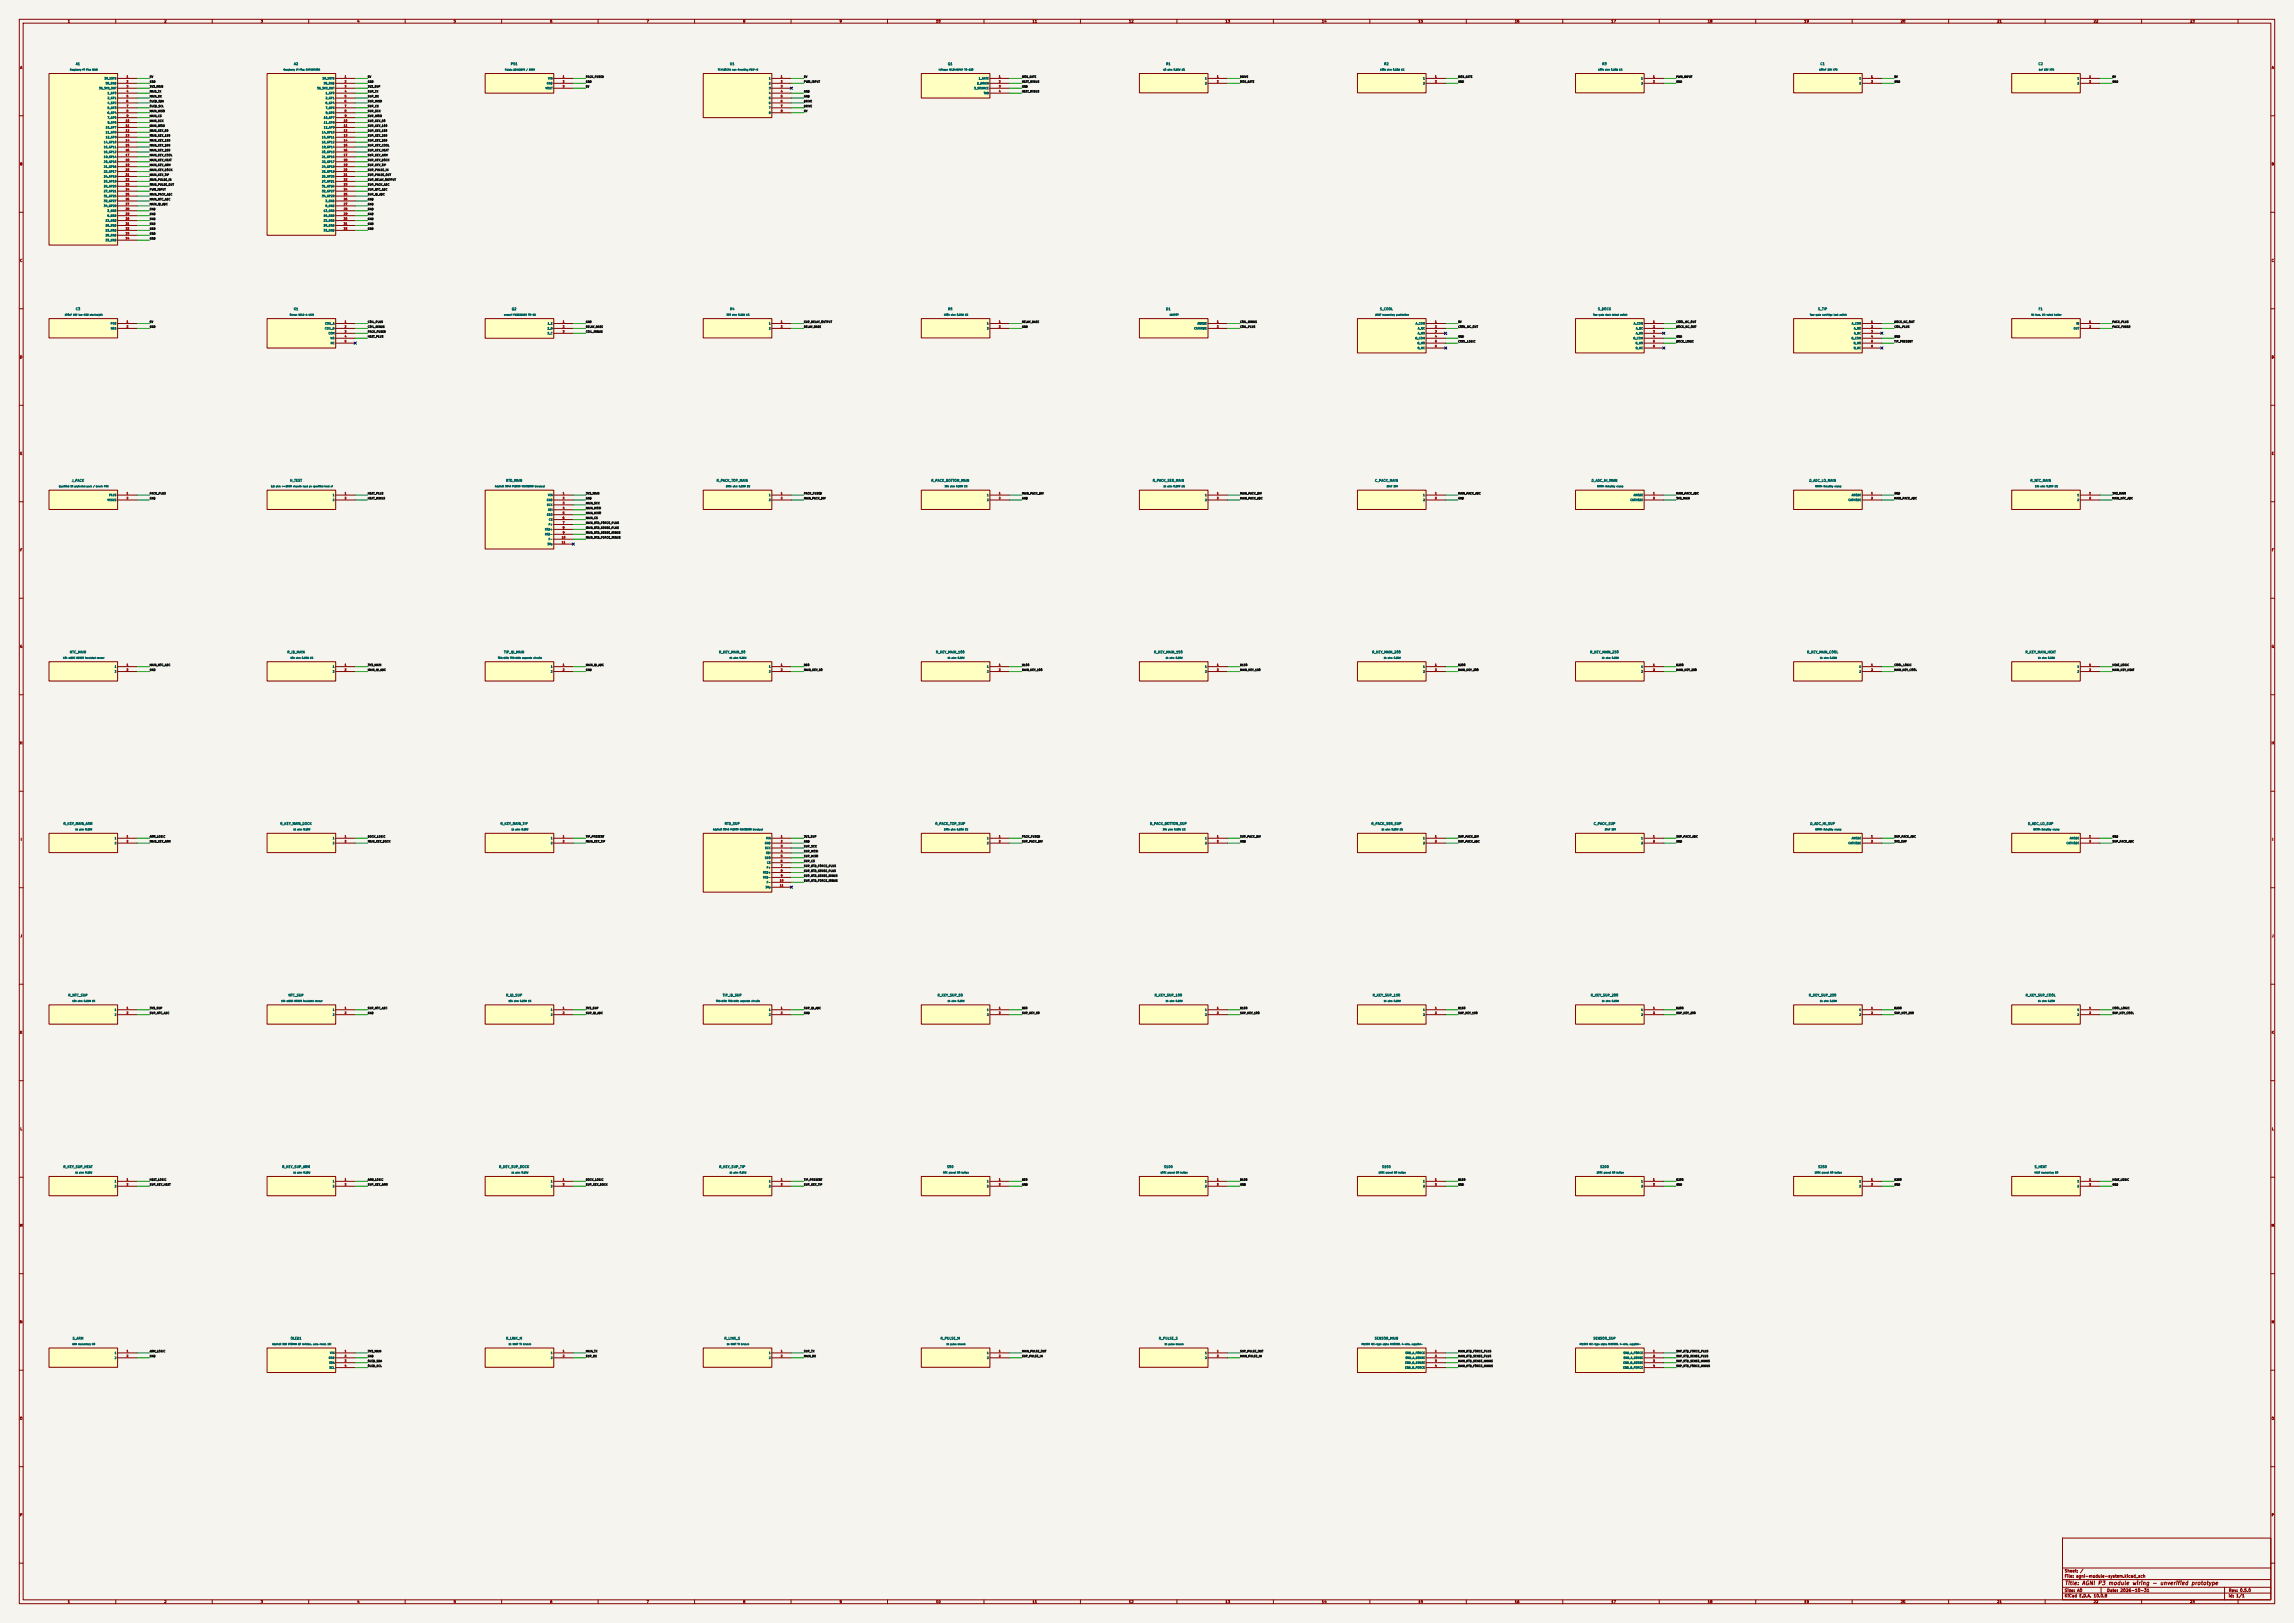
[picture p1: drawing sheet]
<svg xmlns="http://www.w3.org/2000/svg" width="1189mm" height="841mm" viewBox="0 0 1189 841" stroke-linecap="round" stroke-linejoin="round" font-family="sans-serif">
<defs><g id="words">
<text font-size="2" fill="#840000" x="1070" y="822">Title: AGNI P3 module wiring - unverified prototype</text>
<g font-size="1.5" fill="#840000">
<text x="1070" y="815">Sheet: /</text>
<text x="1070" y="818">File: agni-module-system.kicad_sch</text>
<text x="1070" y="825">Size: A0</text>
<text x="1092" y="825">Date: 2026-10-31</text>
<text x="1155" y="825">Rev: 0.5.0</text>
<text x="1070" y="828">KiCad E.D.A. 10.0.8</text>
<text x="1155" y="828">Id: 1/1</text>
</g>
<g font-size="1.3" fill="#840000">
<text x="35" y="12">1</text>
<text x="85" y="12">2</text>
<text x="135" y="12">3</text>
<text x="185" y="12">4</text>
<text x="235" y="12">5</text>
<text x="285" y="12">6</text>
<text x="335" y="12">7</text>
<text x="385" y="12">8</text>
<text x="435" y="12">9</text>
<text x="485" y="12">10</text>
<text x="535" y="12">11</text>
<text x="585" y="12">12</text>
<text x="635" y="12">13</text>
<text x="685" y="12">14</text>
<text x="735" y="12">15</text>
<text x="785" y="12">16</text>
<text x="835" y="12">17</text>
<text x="885" y="12">18</text>
<text x="935" y="12">19</text>
<text x="985" y="12">20</text>
<text x="1035" y="12">21</text>
<text x="1085" y="12">22</text>
<text x="1135" y="12">23</text>
<text x="10" y="36">A</text>
<text x="1177" y="36">A</text>
<text x="10" y="86">B</text>
<text x="1177" y="86">B</text>
<text x="10" y="136">C</text>
<text x="1177" y="136">C</text>
<text x="10" y="186">D</text>
<text x="1177" y="186">D</text>
<text x="10" y="236">E</text>
<text x="1177" y="236">E</text>
<text x="10" y="286">F</text>
<text x="1177" y="286">F</text>
<text x="10" y="336">G</text>
<text x="1177" y="336">G</text>
<text x="10" y="386">H</text>
<text x="1177" y="386">H</text>
<text x="11" y="436">I</text>
<text x="1178" y="436">I</text>
<text x="10" y="486">J</text>
<text x="1177" y="486">J</text>
<text x="10" y="536">K</text>
<text x="1177" y="536">K</text>
<text x="10" y="586">L</text>
<text x="1177" y="586">L</text>
<text x="10" y="636">M</text>
<text x="1177" y="636">M</text>
<text x="10" y="686">N</text>
<text x="1177" y="686">N</text>
<text x="10" y="736">O</text>
<text x="1177" y="736">O</text>
<text x="10" y="786">P</text>
<text x="1177" y="786">P</text>
<text x="35" y="831">1</text>
<text x="85" y="831">2</text>
<text x="135" y="831">3</text>
<text x="185" y="831">4</text>
<text x="235" y="831">5</text>
<text x="285" y="831">6</text>
<text x="335" y="831">7</text>
<text x="385" y="831">8</text>
<text x="435" y="831">9</text>
<text x="485" y="831">10</text>
<text x="535" y="831">11</text>
<text x="585" y="831">12</text>
<text x="635" y="831">13</text>
<text x="685" y="831">14</text>
<text x="735" y="831">15</text>
<text x="785" y="831">16</text>
<text x="835" y="831">17</text>
<text x="885" y="831">18</text>
<text x="935" y="831">19</text>
<text x="985" y="831">20</text>
<text x="1035" y="831">21</text>
<text x="1085" y="831">22</text>
<text x="1135" y="831">23</text>
</g>
<g font-size="1.2" fill="#006464">
<text x="39" y="34">A1</text>
<text x="152" y="34">A2</text>
<text x="265" y="34">PS1</text>
<text x="378" y="34">U1</text>
<text x="491" y="34">Q1</text>
<text x="604" y="34">R1</text>
<text x="717" y="34">R2</text>
<text x="830" y="34">R3</text>
<text x="943" y="34">C1</text>
<text x="1056" y="34">C2</text>
<text x="39" y="161">C3</text>
<text x="152" y="161">K1</text>
<text x="265" y="161">Q2</text>
<text x="378" y="161">R4</text>
<text x="491" y="161">R5</text>
<text x="604" y="161">D1</text>
<text x="715" y="161">S_COOL</text>
<text x="828" y="161">S_DOCK</text>
<text x="942" y="161">S_TIP</text>
<text x="1056" y="161">F1</text>
<text x="37" y="250">J_PACK</text>
<text x="150" y="250">H_TEST</text>
<text x="262" y="250">RTD_MAIN</text>
<text x="371" y="250">R_PACK_TOP_MAIN</text>
<text x="483" y="250">R_PACK_BOTTOM_MAIN</text>
<text x="597" y="250">R_PACK_SER_MAIN</text>
<text x="713" y="250">C_PACK_MAIN</text>
<text x="825" y="250">D_ADC_HI_MAIN</text>
<text x="938" y="250">D_ADC_LO_MAIN</text>
<text x="1052" y="250">R_NTC_MAIN</text>
<text x="36" y="339">NTC_MAIN</text>
<text x="149" y="339">R_ID_MAIN</text>
<text x="261" y="339">TIP_ID_MAIN</text>
<text x="372" y="339">R_KEY_MAIN_50</text>
<text x="485" y="339">R_KEY_MAIN_100</text>
<text x="598" y="339">R_KEY_MAIN_150</text>
<text x="711" y="339">R_KEY_MAIN_200</text>
<text x="824" y="339">R_KEY_MAIN_250</text>
<text x="936" y="339">R_KEY_MAIN_COOL</text>
<text x="1050" y="339">R_KEY_MAIN_HEAT</text>
<text x="33" y="428">R_KEY_MAIN_ARM</text>
<text x="145" y="428">R_KEY_MAIN_DOCK</text>
<text x="259" y="428">R_KEY_MAIN_TIP</text>
<text x="375" y="428">RTD_SUP</text>
<text x="485" y="428">R_PACK_TOP_SUP</text>
<text x="596" y="428">R_PACK_BOTTOM_SUP</text>
<text x="711" y="428">R_PACK_SER_SUP</text>
<text x="826" y="428">C_PACK_SUP</text>
<text x="938" y="428">D_ADC_HI_SUP</text>
<text x="1051" y="428">D_ADC_LO_SUP</text>
<text x="35" y="517">R_NTC_SUP</text>
<text x="149" y="517">NTC_SUP</text>
<text x="262" y="517">R_ID_SUP</text>
<text x="374" y="517">TIP_ID_SUP</text>
<text x="486" y="517">R_KEY_SUP_50</text>
<text x="598" y="517">R_KEY_SUP_100</text>
<text x="711" y="517">R_KEY_SUP_150</text>
<text x="824" y="517">R_KEY_SUP_200</text>
<text x="937" y="517">R_KEY_SUP_250</text>
<text x="1050" y="517">R_KEY_SUP_COOL</text>
<text x="33" y="606">R_KEY_SUP_HEAT</text>
<text x="146" y="606">R_KEY_SUP_ARM</text>
<text x="258" y="606">R_KEY_SUP_DOCK</text>
<text x="373" y="606">R_KEY_SUP_TIP</text>
<text x="491" y="606">S50</text>
<text x="603" y="606">S100</text>
<text x="716" y="606">S150</text>
<text x="829" y="606">S200</text>
<text x="942" y="606">S250</text>
<text x="1054" y="606">S_HEAT</text>
<text x="37" y="694">S_ARM</text>
<text x="150" y="694">OLED1</text>
<text x="262" y="694">R_LINK_M</text>
<text x="375" y="694">R_LINK_S</text>
<text x="487" y="694">R_PULSE_M</text>
<text x="601" y="694">R_PULSE_S</text>
<text x="712" y="694">SENSOR_MAIN</text>
<text x="826" y="694">SENSOR_SUP</text>
</g>
<g font-size="1" fill="#006464">
<text x="54" y="41">39_VSYS</text>
<text x="167" y="41">39_VSYS</text>
<text x="284" y="41">VIN</text>
<text x="398" y="41">1</text>
<text x="507" y="41">1_GATE</text>
<text x="624" y="41">1</text>
<text x="737" y="41">1</text>
<text x="851" y="41">1</text>
<text x="964" y="41">1</text>
<text x="1077" y="41">1</text>
<text x="51" y="46">36_3V3_OUT</text>
<text x="55" y="44">38_GND</text>
<text x="164" y="46">36_3V3_OUT</text>
<text x="168" y="44">38_GND</text>
<text x="283" y="46">VOUT</text>
<text x="283" y="44">GND</text>
<text x="398" y="44">2</text>
<text x="398" y="46">3</text>
<text x="505" y="46">3_SOURCE</text>
<text x="506" y="44">2_DRAIN</text>
<text x="624" y="44">2</text>
<text x="737" y="44">2</text>
<text x="851" y="44">2</text>
<text x="964" y="44">2</text>
<text x="1077" y="44">2</text>
<text x="56" y="49">1_GP0</text>
<text x="56" y="52">2_GP1</text>
<text x="169" y="49">1_GP0</text>
<text x="169" y="52">2_GP1</text>
<text x="398" y="49">4</text>
<text x="398" y="52">5</text>
<text x="510" y="49">TAB</text>
<text x="56" y="54">4_GP2</text>
<text x="56" y="57">5_GP3</text>
<text x="56" y="59">6_GP4</text>
<text x="169" y="54">6_GP4</text>
<text x="169" y="57">7_GP5</text>
<text x="169" y="59">9_GP6</text>
<text x="398" y="54">6</text>
<text x="398" y="57">7</text>
<text x="398" y="59">8</text>
<text x="56" y="62">7_GP5</text>
<text x="56" y="64">9_GP6</text>
<text x="168" y="62">10_GP7</text>
<text x="168" y="64">11_GP8</text>
<text x="55" y="67">10_GP7</text>
<text x="55" y="69">11_GP8</text>
<text x="55" y="72">12_GP9</text>
<text x="167" y="69">14_GP10</text>
<text x="167" y="72">15_GP11</text>
<text x="168" y="67">12_GP9</text>
<text x="54" y="74">14_GP10</text>
<text x="54" y="77">15_GP11</text>
<text x="167" y="74">16_GP12</text>
<text x="167" y="77">19_GP14</text>
<text x="54" y="79">16_GP12</text>
<text x="54" y="82">19_GP14</text>
<text x="167" y="79">20_GP15</text>
<text x="167" y="82">21_GP16</text>
<text x="54" y="85">20_GP15</text>
<text x="54" y="87">21_GP16</text>
<text x="54" y="90">22_GP17</text>
<text x="167" y="85">22_GP17</text>
<text x="167" y="87">24_GP18</text>
<text x="167" y="90">25_GP19</text>
<text x="54" y="92">24_GP18</text>
<text x="54" y="95">25_GP19</text>
<text x="167" y="92">26_GP20</text>
<text x="167" y="95">27_GP21</text>
<text x="54" y="97">26_GP20</text>
<text x="54" y="100">27_GP21</text>
<text x="167" y="97">31_GP26</text>
<text x="167" y="100">32_GP27</text>
<text x="54" y="102">31_GP26</text>
<text x="54" y="105">32_GP27</text>
<text x="54" y="107">34_GP28</text>
<text x="167" y="102">34_GP28</text>
<text x="169" y="105">3_GND</text>
<text x="169" y="107">8_GND</text>
<text x="55" y="110">3_GND</text>
<text x="55" y="113">8_GND</text>
<text x="168" y="110">13_GND</text>
<text x="168" y="113">18_GND</text>
<text x="55" y="115">13_GND</text>
<text x="55" y="118">18_GND</text>
<text x="168" y="115">23_GND</text>
<text x="168" y="118">28_GND</text>
<text x="55" y="120">23_GND</text>
<text x="55" y="123">28_GND</text>
<text x="55" y="125">33_GND</text>
<text x="168" y="120">33_GND</text>
<text x="57" y="168">POS</text>
<text x="57" y="171">NEG</text>
<text x="168" y="171">COIL_B</text>
<text x="168" y="168">COIL_A</text>
<text x="170" y="173">COM</text>
<text x="284" y="171">2_B</text>
<text x="284" y="173">3_C</text>
<text x="284" y="168">1_E</text>
<text x="398" y="168">1</text>
<text x="398" y="171">2</text>
<text x="511" y="168">1</text>
<text x="511" y="171">2</text>
<text x="619" y="171">CATHODE</text>
<text x="621" y="168">ANODE</text>
<text x="734" y="168">A_COM</text>
<text x="735" y="173">A_NO</text>
<text x="735" y="171">A_NC</text>
<text x="847" y="168">A_COM</text>
<text x="848" y="173">A_NO</text>
<text x="848" y="171">A_NC</text>
<text x="960" y="168">A_COM</text>
<text x="961" y="171">A_NO</text>
<text x="961" y="173">A_NC</text>
<text x="1075" y="171">OUT</text>
<text x="1076" y="168">IN</text>
<text x="171" y="176">NO</text>
<text x="171" y="179">NC</text>
<text x="733" y="176">B_COM</text>
<text x="735" y="179">B_NO</text>
<text x="847" y="176">B_COM</text>
<text x="848" y="179">B_NO</text>
<text x="960" y="176">B_COM</text>
<text x="961" y="179">B_NO</text>
<text x="735" y="181">B_NC</text>
<text x="848" y="181">B_NC</text>
<text x="961" y="181">B_NC</text>
<text x="56" y="257">PLUS</text>
<text x="172" y="257">1</text>
<text x="284" y="257">VIN</text>
<text x="398" y="257">1</text>
<text x="511" y="257">1</text>
<text x="624" y="257">1</text>
<text x="737" y="257">1</text>
<text x="847" y="257">ANODE</text>
<text x="960" y="257">ANODE</text>
<text x="1077" y="257">1</text>
<text x="56" y="260">MINUS</text>
<text x="172" y="260">2</text>
<text x="283" y="260">GND</text>
<text x="283" y="262">SCK</text>
<text x="398" y="260">2</text>
<text x="511" y="260">2</text>
<text x="624" y="260">2</text>
<text x="737" y="260">2</text>
<text x="845" y="260">CATHODE</text>
<text x="958" y="260">CATHODE</text>
<text x="1077" y="260">2</text>
<text x="283" y="267">SDO</text>
<text x="284" y="265">SDI</text>
<text x="284" y="270">CS</text>
<text x="282" y="275">RTD+</text>
<text x="284" y="273">F+</text>
<text x="282" y="278">RTD-</text>
<text x="284" y="280">F-</text>
<text x="284" y="283">3Vo</text>
<text x="59" y="346">1</text>
<text x="172" y="346">1</text>
<text x="285" y="346">1</text>
<text x="398" y="346">1</text>
<text x="511" y="346">1</text>
<text x="624" y="346">1</text>
<text x="737" y="346">1</text>
<text x="851" y="346">1</text>
<text x="964" y="346">1</text>
<text x="1077" y="346">1</text>
<text x="59" y="349">2</text>
<text x="172" y="349">2</text>
<text x="285" y="349">2</text>
<text x="398" y="349">2</text>
<text x="511" y="349">2</text>
<text x="624" y="349">2</text>
<text x="737" y="349">2</text>
<text x="851" y="349">2</text>
<text x="964" y="349">2</text>
<text x="1077" y="349">2</text>
<text x="59" y="435">1</text>
<text x="59" y="438">2</text>
<text x="172" y="435">1</text>
<text x="172" y="438">2</text>
<text x="285" y="435">1</text>
<text x="285" y="438">2</text>
<text x="396" y="438">GND</text>
<text x="397" y="435">VIN</text>
<text x="511" y="435">1</text>
<text x="511" y="438">2</text>
<text x="624" y="435">1</text>
<text x="624" y="438">2</text>
<text x="737" y="435">1</text>
<text x="737" y="438">2</text>
<text x="851" y="435">1</text>
<text x="851" y="438">2</text>
<text x="958" y="438">CATHODE</text>
<text x="960" y="435">ANODE</text>
<text x="1071" y="438">CATHODE</text>
<text x="1073" y="435">ANODE</text>
<text x="396" y="440">SCK</text>
<text x="397" y="443">SDI</text>
<text x="396" y="445">SDO</text>
<text x="397" y="448">CS</text>
<text x="395" y="453">RTD+</text>
<text x="395" y="455">RTD-</text>
<text x="397" y="450">F+</text>
<text x="397" y="460">3Vo</text>
<text x="397" y="458">F-</text>
<text x="59" y="524">1</text>
<text x="59" y="527">2</text>
<text x="172" y="524">1</text>
<text x="172" y="527">2</text>
<text x="285" y="524">1</text>
<text x="285" y="527">2</text>
<text x="398" y="524">1</text>
<text x="398" y="527">2</text>
<text x="511" y="524">1</text>
<text x="511" y="527">2</text>
<text x="624" y="524">1</text>
<text x="624" y="527">2</text>
<text x="737" y="524">1</text>
<text x="737" y="527">2</text>
<text x="851" y="524">1</text>
<text x="851" y="527">2</text>
<text x="964" y="524">1</text>
<text x="964" y="527">2</text>
<text x="1077" y="524">1</text>
<text x="1077" y="527">2</text>
<text x="59" y="613">1</text>
<text x="59" y="615">2</text>
<text x="172" y="613">1</text>
<text x="172" y="615">2</text>
<text x="285" y="613">1</text>
<text x="285" y="615">2</text>
<text x="398" y="613">1</text>
<text x="398" y="615">2</text>
<text x="511" y="613">1</text>
<text x="511" y="615">2</text>
<text x="624" y="613">1</text>
<text x="624" y="615">2</text>
<text x="737" y="613">1</text>
<text x="737" y="615">2</text>
<text x="851" y="613">1</text>
<text x="851" y="615">2</text>
<text x="964" y="613">1</text>
<text x="964" y="615">2</text>
<text x="1077" y="613">1</text>
<text x="1077" y="615">2</text>
<text x="59" y="702">1</text>
<text x="171" y="702">VIN</text>
<text x="285" y="702">1</text>
<text x="398" y="702">1</text>
<text x="511" y="702">1</text>
<text x="624" y="702">1</text>
<text x="728" y="702">END_A_FORCE</text>
<text x="841" y="702">END_A_FORCE</text>
<text x="59" y="704">2</text>
<text x="170" y="704">GND</text>
<text x="170" y="707">SDA</text>
<text x="285" y="704">2</text>
<text x="398" y="704">2</text>
<text x="511" y="704">2</text>
<text x="624" y="704">2</text>
<text x="728" y="707">END_B_SENSE</text>
<text x="728" y="704">END_A_SENSE</text>
<text x="841" y="707">END_B_SENSE</text>
<text x="841" y="704">END_A_SENSE</text>
<text x="171" y="709">SCL</text>
<text x="728" y="709">END_B_FORCE</text>
<text x="841" y="709">END_B_FORCE</text>
</g>
<g font-size="1" fill="#a90000">
<text x="65" y="40">1</text>
<text x="178" y="40">1</text>
<text x="292" y="40">1</text>
<text x="405" y="40">1</text>
<text x="518" y="40">1</text>
<text x="631" y="40">1</text>
<text x="744" y="40">1</text>
<text x="857" y="40">1</text>
<text x="970" y="40">1</text>
<text x="1083" y="40">1</text>
<text x="65" y="43">2</text>
<text x="65" y="46">3</text>
<text x="178" y="43">2</text>
<text x="178" y="46">3</text>
<text x="292" y="43">2</text>
<text x="292" y="46">3</text>
<text x="405" y="43">2</text>
<text x="405" y="46">3</text>
<text x="518" y="43">2</text>
<text x="518" y="46">3</text>
<text x="631" y="43">2</text>
<text x="744" y="43">2</text>
<text x="857" y="43">2</text>
<text x="970" y="43">2</text>
<text x="1083" y="43">2</text>
<text x="65" y="48">4</text>
<text x="65" y="51">5</text>
<text x="65" y="53">6</text>
<text x="178" y="48">4</text>
<text x="178" y="51">5</text>
<text x="178" y="53">6</text>
<text x="405" y="48">4</text>
<text x="405" y="51">5</text>
<text x="405" y="53">6</text>
<text x="518" y="48">4</text>
<text x="65" y="56">7</text>
<text x="65" y="58">8</text>
<text x="178" y="56">7</text>
<text x="178" y="58">8</text>
<text x="405" y="56">7</text>
<text x="405" y="58">8</text>
<text x="65" y="63">10</text>
<text x="65" y="66">11</text>
<text x="65" y="61">9</text>
<text x="178" y="63">10</text>
<text x="178" y="66">11</text>
<text x="178" y="61">9</text>
<text x="65" y="68">12</text>
<text x="65" y="71">13</text>
<text x="178" y="68">12</text>
<text x="178" y="71">13</text>
<text x="65" y="73">14</text>
<text x="65" y="76">15</text>
<text x="178" y="73">14</text>
<text x="178" y="76">15</text>
<text x="65" y="79">16</text>
<text x="65" y="81">17</text>
<text x="65" y="84">18</text>
<text x="178" y="79">16</text>
<text x="178" y="81">17</text>
<text x="178" y="84">18</text>
<text x="65" y="86">19</text>
<text x="65" y="89">20</text>
<text x="178" y="86">19</text>
<text x="178" y="89">20</text>
<text x="65" y="91">21</text>
<text x="65" y="94">22</text>
<text x="178" y="91">21</text>
<text x="178" y="94">22</text>
<text x="65" y="96">23</text>
<text x="65" y="99">24</text>
<text x="65" y="101">25</text>
<text x="178" y="96">23</text>
<text x="178" y="99">24</text>
<text x="178" y="101">25</text>
<text x="65" y="104">26</text>
<text x="65" y="106">27</text>
<text x="178" y="104">26</text>
<text x="178" y="106">27</text>
<text x="65" y="109">28</text>
<text x="65" y="112">29</text>
<text x="178" y="109">28</text>
<text x="178" y="112">29</text>
<text x="65" y="114">30</text>
<text x="65" y="117">31</text>
<text x="65" y="119">32</text>
<text x="178" y="114">30</text>
<text x="178" y="117">31</text>
<text x="178" y="119">32</text>
<text x="65" y="122">33</text>
<text x="65" y="124">34</text>
<text x="65" y="167">1</text>
<text x="178" y="167">1</text>
<text x="292" y="167">1</text>
<text x="405" y="167">1</text>
<text x="518" y="167">1</text>
<text x="631" y="167">1</text>
<text x="744" y="167">1</text>
<text x="857" y="167">1</text>
<text x="970" y="167">1</text>
<text x="1083" y="167">1</text>
<text x="65" y="170">2</text>
<text x="178" y="170">2</text>
<text x="178" y="173">3</text>
<text x="292" y="170">2</text>
<text x="292" y="173">3</text>
<text x="405" y="170">2</text>
<text x="518" y="170">2</text>
<text x="631" y="170">2</text>
<text x="744" y="170">2</text>
<text x="744" y="173">3</text>
<text x="857" y="170">2</text>
<text x="857" y="173">3</text>
<text x="970" y="170">2</text>
<text x="970" y="173">3</text>
<text x="1083" y="170">2</text>
<text x="178" y="175">4</text>
<text x="178" y="178">5</text>
<text x="744" y="175">4</text>
<text x="744" y="178">5</text>
<text x="857" y="175">4</text>
<text x="857" y="178">5</text>
<text x="970" y="175">4</text>
<text x="970" y="178">5</text>
<text x="744" y="180">6</text>
<text x="857" y="180">6</text>
<text x="970" y="180">6</text>
<text x="65" y="256">1</text>
<text x="178" y="256">1</text>
<text x="292" y="256">1</text>
<text x="405" y="256">1</text>
<text x="518" y="256">1</text>
<text x="631" y="256">1</text>
<text x="744" y="256">1</text>
<text x="857" y="256">1</text>
<text x="970" y="256">1</text>
<text x="1083" y="256">1</text>
<text x="65" y="259">2</text>
<text x="178" y="259">2</text>
<text x="292" y="259">2</text>
<text x="292" y="261">3</text>
<text x="292" y="264">4</text>
<text x="405" y="259">2</text>
<text x="518" y="259">2</text>
<text x="631" y="259">2</text>
<text x="744" y="259">2</text>
<text x="857" y="259">2</text>
<text x="970" y="259">2</text>
<text x="1083" y="259">2</text>
<text x="292" y="267">5</text>
<text x="292" y="269">6</text>
<text x="292" y="272">7</text>
<text x="292" y="274">8</text>
<text x="291" y="279">10</text>
<text x="291" y="282">11</text>
<text x="292" y="277">9</text>
<text x="65" y="345">1</text>
<text x="65" y="348">2</text>
<text x="178" y="345">1</text>
<text x="178" y="348">2</text>
<text x="292" y="345">1</text>
<text x="292" y="348">2</text>
<text x="405" y="345">1</text>
<text x="405" y="348">2</text>
<text x="518" y="345">1</text>
<text x="518" y="348">2</text>
<text x="631" y="345">1</text>
<text x="631" y="348">2</text>
<text x="744" y="345">1</text>
<text x="744" y="348">2</text>
<text x="857" y="345">1</text>
<text x="857" y="348">2</text>
<text x="970" y="345">1</text>
<text x="970" y="348">2</text>
<text x="1083" y="345">1</text>
<text x="1083" y="348">2</text>
<text x="65" y="434">1</text>
<text x="65" y="437">2</text>
<text x="178" y="434">1</text>
<text x="178" y="437">2</text>
<text x="292" y="434">1</text>
<text x="292" y="437">2</text>
<text x="405" y="434">1</text>
<text x="405" y="437">2</text>
<text x="518" y="434">1</text>
<text x="518" y="437">2</text>
<text x="631" y="434">1</text>
<text x="631" y="437">2</text>
<text x="744" y="434">1</text>
<text x="744" y="437">2</text>
<text x="857" y="434">1</text>
<text x="857" y="437">2</text>
<text x="970" y="434">1</text>
<text x="970" y="437">2</text>
<text x="1083" y="434">1</text>
<text x="1083" y="437">2</text>
<text x="405" y="439">3</text>
<text x="405" y="442">4</text>
<text x="405" y="444">5</text>
<text x="405" y="447">6</text>
<text x="405" y="449">7</text>
<text x="405" y="452">8</text>
<text x="405" y="454">9</text>
<text x="404" y="457">10</text>
<text x="404" y="460">11</text>
<text x="65" y="523">1</text>
<text x="65" y="526">2</text>
<text x="178" y="523">1</text>
<text x="178" y="526">2</text>
<text x="292" y="523">1</text>
<text x="292" y="526">2</text>
<text x="405" y="523">1</text>
<text x="405" y="526">2</text>
<text x="518" y="523">1</text>
<text x="518" y="526">2</text>
<text x="631" y="523">1</text>
<text x="631" y="526">2</text>
<text x="744" y="523">1</text>
<text x="744" y="526">2</text>
<text x="857" y="523">1</text>
<text x="857" y="526">2</text>
<text x="970" y="523">1</text>
<text x="970" y="526">2</text>
<text x="1083" y="523">1</text>
<text x="1083" y="526">2</text>
<text x="65" y="612">1</text>
<text x="178" y="612">1</text>
<text x="292" y="612">1</text>
<text x="405" y="612">1</text>
<text x="518" y="612">1</text>
<text x="631" y="612">1</text>
<text x="744" y="612">1</text>
<text x="857" y="612">1</text>
<text x="970" y="612">1</text>
<text x="1083" y="612">1</text>
<text x="65" y="614">2</text>
<text x="178" y="614">2</text>
<text x="292" y="614">2</text>
<text x="405" y="614">2</text>
<text x="518" y="614">2</text>
<text x="631" y="614">2</text>
<text x="744" y="614">2</text>
<text x="857" y="614">2</text>
<text x="970" y="614">2</text>
<text x="1083" y="614">2</text>
<text x="65" y="701">1</text>
<text x="178" y="701">1</text>
<text x="292" y="701">1</text>
<text x="405" y="701">1</text>
<text x="518" y="701">1</text>
<text x="631" y="701">1</text>
<text x="744" y="701">1</text>
<text x="857" y="701">1</text>
<text x="65" y="703">2</text>
<text x="178" y="703">2</text>
<text x="178" y="706">3</text>
<text x="292" y="703">2</text>
<text x="405" y="703">2</text>
<text x="518" y="703">2</text>
<text x="631" y="703">2</text>
<text x="744" y="703">2</text>
<text x="744" y="706">3</text>
<text x="857" y="703">2</text>
<text x="857" y="706">3</text>
<text x="178" y="708">4</text>
<text x="744" y="708">4</text>
<text x="857" y="708">4</text>
</g>
<g font-size="1" fill="#0f0f0f">
<text x="77" y="41">5V</text>
<text x="191" y="41">5V</text>
<text x="304" y="41">PACK_FUSED</text>
<text x="417" y="41">5V</text>
<text x="530" y="41">MOS_GATE</text>
<text x="643" y="41">DRIVE</text>
<text x="756" y="41">MOS_GATE</text>
<text x="869" y="41">PWM_INPUT</text>
<text x="982" y="41">5V</text>
<text x="1095" y="41">5V</text>
<text x="77" y="43">GND</text>
<text x="77" y="46">3V3_MAIN</text>
<text x="191" y="43">GND</text>
<text x="191" y="46">3V3_SUP</text>
<text x="304" y="43">GND</text>
<text x="304" y="46">5V</text>
<text x="417" y="43">PWM_INPUT</text>
<text x="530" y="43">HEAT_MINUS</text>
<text x="530" y="46">GND</text>
<text x="643" y="43">MOS_GATE</text>
<text x="756" y="43">GND</text>
<text x="869" y="43">GND</text>
<text x="982" y="43">GND</text>
<text x="1095" y="43">GND</text>
<text x="77" y="48">MAIN_TX</text>
<text x="77" y="51">MAIN_RX</text>
<text x="77" y="53">OLED_SDA</text>
<text x="191" y="48">SUP_TX</text>
<text x="191" y="51">SUP_RX</text>
<text x="191" y="53">SUP_MISO</text>
<text x="417" y="48">GND</text>
<text x="417" y="51">GND</text>
<text x="417" y="53">DRIVE</text>
<text x="530" y="48">HEAT_MINUS</text>
<text x="77" y="56">OLED_SCL</text>
<text x="77" y="58">MAIN_MISO</text>
<text x="191" y="56">SUP_CS</text>
<text x="191" y="58">SUP_SCK</text>
<text x="417" y="56">DRIVE</text>
<text x="417" y="58">5V</text>
<text x="77" y="61">MAIN_CS</text>
<text x="77" y="63">MAIN_SCK</text>
<text x="77" y="66">MAIN_MOSI</text>
<text x="191" y="61">SUP_MOSI</text>
<text x="191" y="63">SUP_KEY_50</text>
<text x="191" y="66">SUP_KEY_100</text>
<text x="77" y="71">MAIN_KEY_100</text>
<text x="77" y="68">MAIN_KEY_50</text>
<text x="191" y="68">SUP_KEY_150</text>
<text x="191" y="71">SUP_KEY_200</text>
<text x="77" y="74">MAIN_KEY_150</text>
<text x="77" y="76">MAIN_KEY_200</text>
<text x="191" y="74">SUP_KEY_250</text>
<text x="191" y="76">SUP_KEY_COOL</text>
<text x="77" y="79">MAIN_KEY_250</text>
<text x="77" y="81">MAIN_KEY_COOL</text>
<text x="77" y="84">MAIN_KEY_HEAT</text>
<text x="191" y="79">SUP_KEY_HEAT</text>
<text x="191" y="81">SUP_KEY_ARM</text>
<text x="191" y="84">SUP_KEY_DOCK</text>
<text x="77" y="86">MAIN_KEY_ARM</text>
<text x="77" y="89">MAIN_KEY_DOCK</text>
<text x="191" y="86">SUP_KEY_TIP</text>
<text x="191" y="89">SUP_PULSE_IN</text>
<text x="77" y="91">MAIN_KEY_TIP</text>
<text x="77" y="94">MAIN_PULSE_IN</text>
<text x="191" y="91">SUP_PULSE_OUT</text>
<text x="191" y="94">SUP_RELAY_OUTPUT</text>
<text x="77" y="96">MAIN_PULSE_OUT</text>
<text x="77" y="99">PWM_INPUT</text>
<text x="77" y="101">MAIN_PACK_ADC</text>
<text x="191" y="96">SUP_PACK_ADC</text>
<text x="191" y="99">SUP_NTC_ADC</text>
<text x="191" y="101">SUP_ID_ADC</text>
<text x="77" y="104">MAIN_NTC_ADC</text>
<text x="77" y="107">MAIN_ID_ADC</text>
<text x="191" y="104">GND</text>
<text x="191" y="107">GND</text>
<text x="77" y="109">GND</text>
<text x="77" y="112">GND</text>
<text x="191" y="109">GND</text>
<text x="191" y="112">GND</text>
<text x="77" y="119">GND</text>
<text x="77" y="114">GND</text>
<text x="77" y="117">GND</text>
<text x="191" y="114">GND</text>
<text x="191" y="117">GND</text>
<text x="191" y="119">GND</text>
<text x="77" y="122">GND</text>
<text x="77" y="124">GND</text>
<text x="77" y="168">5V</text>
<text x="191" y="168">COIL_PLUS</text>
<text x="304" y="168">GND</text>
<text x="417" y="168">SUP_RELAY_OUTPUT</text>
<text x="530" y="168">RELAY_BASE</text>
<text x="643" y="168">COIL_MINUS</text>
<text x="756" y="168">5V</text>
<text x="869" y="168">COOL_NC_OUT</text>
<text x="982" y="168">DOCK_NC_OUT</text>
<text x="1095" y="168">PACK_PLUS</text>
<text x="77" y="170">GND</text>
<text x="191" y="173">PACK_FUSED</text>
<text x="191" y="170">COIL_MINUS</text>
<text x="304" y="170">RELAY_BASE</text>
<text x="304" y="173">COIL_MINUS</text>
<text x="417" y="170">RELAY_BASE</text>
<text x="530" y="170">GND</text>
<text x="643" y="170">COIL_PLUS</text>
<text x="756" y="170">COOL_NC_OUT</text>
<text x="869" y="170">DOCK_NC_OUT</text>
<text x="982" y="170">COIL_PLUS</text>
<text x="1095" y="170">PACK_FUSED</text>
<text x="191" y="175">HEAT_PLUS</text>
<text x="756" y="175">GND</text>
<text x="756" y="178">COOL_LOGIC</text>
<text x="869" y="175">GND</text>
<text x="869" y="178">DOCK_LOGIC</text>
<text x="982" y="175">GND</text>
<text x="982" y="178">TIP_PRESENT</text>
<text x="77" y="256">PACK_PLUS</text>
<text x="191" y="256">HEAT_PLUS</text>
<text x="304" y="256">3V3_MAIN</text>
<text x="417" y="256">PACK_FUSED</text>
<text x="530" y="256">MAIN_PACK_DIV</text>
<text x="643" y="256">MAIN_PACK_DIV</text>
<text x="756" y="256">MAIN_PACK_ADC</text>
<text x="869" y="256">MAIN_PACK_ADC</text>
<text x="982" y="256">GND</text>
<text x="1095" y="256">3V3_MAIN</text>
<text x="77" y="259">GND</text>
<text x="191" y="259">HEAT_MINUS</text>
<text x="304" y="259">GND</text>
<text x="304" y="262">MAIN_SCK</text>
<text x="417" y="259">MAIN_PACK_DIV</text>
<text x="530" y="259">GND</text>
<text x="643" y="259">MAIN_PACK_ADC</text>
<text x="756" y="259">GND</text>
<text x="869" y="259">3V3_MAIN</text>
<text x="982" y="259">MAIN_PACK_ADC</text>
<text x="1095" y="259">MAIN_NTC_ADC</text>
<text x="304" y="264">MAIN_MOSI</text>
<text x="304" y="267">MAIN_MISO</text>
<text x="304" y="269">MAIN_CS</text>
<text x="304" y="274">MAIN_RTD_SENSE_PLUS</text>
<text x="304" y="272">MAIN_RTD_FORCE_PLUS</text>
<text x="304" y="277">MAIN_RTD_SENSE_MINUS</text>
<text x="304" y="279">MAIN_RTD_FORCE_MINUS</text>
<text x="77" y="345">MAIN_NTC_ADC</text>
<text x="77" y="348">GND</text>
<text x="191" y="345">3V3_MAIN</text>
<text x="191" y="348">MAIN_ID_ADC</text>
<text x="304" y="345">MAIN_ID_ADC</text>
<text x="304" y="348">GND</text>
<text x="417" y="348">MAIN_KEY_50</text>
<text x="417" y="345">B50</text>
<text x="530" y="345">B100</text>
<text x="530" y="348">MAIN_KEY_100</text>
<text x="643" y="348">MAIN_KEY_150</text>
<text x="643" y="345">B150</text>
<text x="756" y="345">B200</text>
<text x="756" y="348">MAIN_KEY_200</text>
<text x="869" y="348">MAIN_KEY_250</text>
<text x="869" y="345">B250</text>
<text x="982" y="348">MAIN_KEY_COOL</text>
<text x="982" y="345">COOL_LOGIC</text>
<text x="1095" y="348">MAIN_KEY_HEAT</text>
<text x="1095" y="345">HEAT_LOGIC</text>
<text x="77" y="437">MAIN_KEY_ARM</text>
<text x="77" y="434">ARM_LOGIC</text>
<text x="191" y="434">DOCK_LOGIC</text>
<text x="191" y="437">MAIN_KEY_DOCK</text>
<text x="304" y="434">TIP_PRESENT</text>
<text x="304" y="437">MAIN_KEY_TIP</text>
<text x="417" y="434">3V3_SUP</text>
<text x="417" y="437">GND</text>
<text x="530" y="437">SUP_PACK_DIV</text>
<text x="530" y="434">PACK_FUSED</text>
<text x="643" y="437">GND</text>
<text x="643" y="434">SUP_PACK_DIV</text>
<text x="756" y="437">SUP_PACK_ADC</text>
<text x="756" y="434">SUP_PACK_DIV</text>
<text x="869" y="437">GND</text>
<text x="869" y="434">SUP_PACK_ADC</text>
<text x="982" y="434">SUP_PACK_ADC</text>
<text x="982" y="437">3V3_SUP</text>
<text x="1095" y="437">SUP_PACK_ADC</text>
<text x="1095" y="434">GND</text>
<text x="417" y="439">SUP_SCK</text>
<text x="417" y="442">SUP_MOSI</text>
<text x="417" y="444">SUP_MISO</text>
<text x="417" y="447">SUP_CS</text>
<text x="417" y="449">SUP_RTD_FORCE_PLUS</text>
<text x="417" y="452">SUP_RTD_SENSE_PLUS</text>
<text x="417" y="455">SUP_RTD_SENSE_MINUS</text>
<text x="417" y="457">SUP_RTD_FORCE_MINUS</text>
<text x="77" y="523">3V3_SUP</text>
<text x="77" y="526">SUP_NTC_ADC</text>
<text x="191" y="523">SUP_NTC_ADC</text>
<text x="191" y="526">GND</text>
<text x="304" y="526">SUP_ID_ADC</text>
<text x="304" y="523">3V3_SUP</text>
<text x="417" y="526">GND</text>
<text x="417" y="523">SUP_ID_ADC</text>
<text x="530" y="523">B50</text>
<text x="530" y="526">SUP_KEY_50</text>
<text x="643" y="523">B100</text>
<text x="643" y="526">SUP_KEY_100</text>
<text x="756" y="523">B150</text>
<text x="756" y="526">SUP_KEY_150</text>
<text x="869" y="523">B200</text>
<text x="869" y="526">SUP_KEY_200</text>
<text x="982" y="523">B250</text>
<text x="982" y="526">SUP_KEY_250</text>
<text x="1095" y="526">SUP_KEY_COOL</text>
<text x="1095" y="523">COOL_LOGIC</text>
<text x="77" y="612">HEAT_LOGIC</text>
<text x="77" y="615">SUP_KEY_HEAT</text>
<text x="191" y="615">SUP_KEY_ARM</text>
<text x="191" y="612">ARM_LOGIC</text>
<text x="304" y="612">DOCK_LOGIC</text>
<text x="304" y="615">SUP_KEY_DOCK</text>
<text x="417" y="612">TIP_PRESENT</text>
<text x="417" y="615">SUP_KEY_TIP</text>
<text x="530" y="615">GND</text>
<text x="530" y="612">B50</text>
<text x="643" y="615">GND</text>
<text x="643" y="612">B100</text>
<text x="756" y="615">GND</text>
<text x="756" y="612">B150</text>
<text x="869" y="615">GND</text>
<text x="869" y="612">B200</text>
<text x="982" y="615">GND</text>
<text x="982" y="612">B250</text>
<text x="1095" y="612">HEAT_LOGIC</text>
<text x="1095" y="615">GND</text>
<text x="77" y="701">ARM_LOGIC</text>
<text x="191" y="701">3V3_MAIN</text>
<text x="304" y="701">MAIN_TX</text>
<text x="417" y="701">SUP_TX</text>
<text x="530" y="701">MAIN_PULSE_OUT</text>
<text x="643" y="701">SUP_PULSE_OUT</text>
<text x="756" y="701">MAIN_RTD_FORCE_PLUS</text>
<text x="869" y="701">SUP_RTD_FORCE_PLUS</text>
<text x="77" y="703">GND</text>
<text x="191" y="703">GND</text>
<text x="191" y="706">OLED_SDA</text>
<text x="304" y="703">SUP_RX</text>
<text x="417" y="703">MAIN_RX</text>
<text x="530" y="703">SUP_PULSE_IN</text>
<text x="643" y="703">MAIN_PULSE_IN</text>
<text x="756" y="703">MAIN_RTD_SENSE_PLUS</text>
<text x="756" y="706">MAIN_RTD_SENSE_MINUS</text>
<text x="869" y="703">SUP_RTD_SENSE_PLUS</text>
<text x="869" y="706">SUP_RTD_SENSE_MINUS</text>
<text x="191" y="709">OLED_SCL</text>
<text x="756" y="709">MAIN_RTD_FORCE_MINUS</text>
<text x="869" y="709">SUP_RTD_FORCE_MINUS</text>
</g>
<g font-size=".8" fill="#006464">
<text x="36" y="37">Raspberry Pi Pico MAIN</text>
<text x="147" y="37">Raspberry Pi Pico SUPERVISOR</text>
<text x="262" y="37">Pololu D24V22F5 / 2858</text>
<text x="372" y="37">TC4420CPA non-inverting PDIP-8</text>
<text x="486" y="37">Infineon IRLZ44NPBF TO-220</text>
<text x="603" y="37">10 ohm 0.25W 1%</text>
<text x="715" y="37">100k ohm 0.25W 1%</text>
<text x="828" y="37">100k ohm 0.25W 1%</text>
<text x="943" y="37">100nF 25V X7R</text>
<text x="1057" y="37">1uF 25V X7R</text>
<text x="33" y="164">100uF 16V low-ESR electrolytic</text>
<text x="150" y="164">Omron G5LE-1-DC5</text>
<text x="261" y="164">onsemi PN2222ABU TO-92</text>
<text x="376" y="164">330 ohm 0.25W 1%</text>
<text x="489" y="164">100k ohm 0.25W 1%</text>
<text x="606" y="164">1N4007</text>
<text x="713" y="164">DPDT momentary pushbutton</text>
<text x="826" y="164">Two-pole dock detect switch</text>
<text x="938" y="164">Two-pole cartridge lock switch</text>
<text x="1053" y="164">5A fuse, DC-rated holder</text>
<text x="30" y="253">Qualified 2S protected pack / bench PSU</text>
<text x="140" y="253">2.2 ohm &gt;=100W chassis load on specified heat si</text>
<text x="256" y="253">Adafruit 3648 Pt1000 MAX31865 breakout</text>
<text x="376" y="253">100k ohm 0.25W 1%</text>
<text x="490" y="253">39k ohm 0.25W 1%</text>
<text x="603" y="253">1k ohm 0.25W 1%</text>
<text x="719" y="253">10nF 25V</text>
<text x="828" y="253">BAT54 Schottky clamp</text>
<text x="941" y="253">BAT54 Schottky clamp</text>
<text x="1055" y="253">10k ohm 0.25W 1%</text>
<text x="33" y="342">10k at25C B3950 insulated sensor</text>
<text x="150" y="342">10k ohm 0.25W 1%</text>
<text x="258" y="342">T01=10k; T02=16k; separate circuits</text>
<text x="378" y="342">1k ohm 0.25W</text>
<text x="491" y="342">1k ohm 0.25W</text>
<text x="604" y="342">1k ohm 0.25W</text>
<text x="717" y="342">1k ohm 0.25W</text>
<text x="830" y="342">1k ohm 0.25W</text>
<text x="943" y="342">1k ohm 0.25W</text>
<text x="1056" y="342">1k ohm 0.25W</text>
<text x="39" y="430">1k ohm 0.25W</text>
<text x="152" y="430">1k ohm 0.25W</text>
<text x="265" y="430">1k ohm 0.25W</text>
<text x="370" y="430">Adafruit 3648 Pt1000 MAX31865 breakout</text>
<text x="489" y="430">100k ohm 0.25W 1%</text>
<text x="603" y="430">39k ohm 0.25W 1%</text>
<text x="716" y="430">1k ohm 0.25W 1%</text>
<text x="832" y="430">10nF 25V</text>
<text x="941" y="430">BAT54 Schottky clamp</text>
<text x="1054" y="430">BAT54 Schottky clamp</text>
<text x="37" y="519">10k ohm 0.25W 1%</text>
<text x="146" y="519">10k at25C B3950 insulated sensor</text>
<text x="263" y="519">10k ohm 0.25W 1%</text>
<text x="371" y="519">T01=10k; T02=16k; separate circuits</text>
<text x="491" y="519">1k ohm 0.25W</text>
<text x="604" y="519">1k ohm 0.25W</text>
<text x="717" y="519">1k ohm 0.25W</text>
<text x="830" y="519">1k ohm 0.25W</text>
<text x="943" y="519">1k ohm 0.25W</text>
<text x="1056" y="519">1k ohm 0.25W</text>
<text x="39" y="608">1k ohm 0.25W</text>
<text x="152" y="608">1k ohm 0.25W</text>
<text x="265" y="608">1k ohm 0.25W</text>
<text x="378" y="608">1k ohm 0.25W</text>
<text x="489" y="608">50C preset NO button</text>
<text x="601" y="608">100C preset NO button</text>
<text x="714" y="608">150C preset NO button</text>
<text x="827" y="608">200C preset NO button</text>
<text x="941" y="608">250C preset NO button</text>
<text x="1054" y="608">HEAT momentary NO</text>
<text x="37" y="697">ARM momentary NO</text>
<text x="141" y="697">Adafruit 326 STEMMA QT revision, auto-reset, I2C</text>
<text x="264" y="697">1k UART TX branch</text>
<text x="377" y="697">1k UART TX branch</text>
<text x="490" y="697">1k pulse branch</text>
<text x="604" y="697">1k pulse branch</text>
<text x="706" y="697">Pt1000 IEC-type alpha 0.00385, 4-wire, supplier-</text>
<text x="819" y="697">Pt1000 IEC-type alpha 0.00385, 4-wire, supplier-</text>
</g>
</g></defs>
<path d="M0 0h1189v841h-1189z" fill="#f5f4ef" stroke="#f5f4ef" stroke-width=".52"/>
<g fill="none" stroke="#840000" stroke-width=".52">
<path d="M10 10h1169v821h-1169zM12 12h1165v817h-1165zM60 10v2M110 10v2M160 10v2M210 10v2M260 10v2M310 10v2M360 10v2M410 10v2M460 10v2M510 10v2"/>
<path d="M560 10v2M610 10v2M660 10v2M710 10v2M760 10v2M810 10v2M860 10v2M910 10v2M960 10v2M1010 10v2M1060 10v2M1110 10v2"/>
<path d="M1160 10v2M10 60h2M1177 60h2M10 110h2M1177 110h2M10 160h2M1177 160h2M10 210h2M1177 210h2M10 260h2M1177 260h2M10 310h2"/>
<path d="M1177 310h2M10 360h2M1177 360h2M10 410h2M1177 410h2M10 460h2M1177 460h2M10 510h2M1177 510h2M10 560h2M1177 560h2M10 610h2"/>
<path d="M1177 610h2M10 660h2M1177 660h2M10 710h2M1177 710h2M10 760h2M1177 760h2M1069 797h108v32h-108zM10 810h2M1069 818h108M1069 812h108M1177 810h2"/>
<path d="M60 829v2M110 829v2M160 829v2M210 829v2M260 829v2M310 829v2M360 829v2M410 829v2M460 829v2M510 829v2M560 829v2M610 829v2"/>
<path d="M660 829v2M710 829v2M760 829v2M810 829v2M860 829v2M910 829v2M960 829v2M1010 829v2M1060 829v2M1069 825h108M1069 822h108M1089 822v3"/>
<path d="M1110 829v2M1153 822v7M1160 829v2"/>
</g>
<path d="M817 521h35v10h-35z" fill="#ffffc2"/>
<path d="M817 521h35v10h-35zM852 523h10M852 526h10" fill="none" stroke="#840000" stroke-width=".52"/>
<path d="M817 432h35v10h-35z" fill="#ffffc2"/>
<path d="M817 432h35v10h-35zM852 434h10M852 437h10" fill="none" stroke="#840000" stroke-width=".52"/>
<path d="M1043 343h35v10h-35z" fill="#ffffc2"/>
<path d="M1043 343h35v10h-35zM1078 345h10M1078 348h10" fill="none" stroke="#840000" stroke-width=".52"/>
<path d="M478 165h35v10h-35z" fill="#ffffc2"/>
<path d="M478 165h35v10h-35zM513 168h10M513 170h10" fill="none" stroke="#840000" stroke-width=".52"/>
<path d="M930 432h35v10h-35z" fill="#ffffc2"/>
<path d="M930 432h35v10h-35zM965 434h10M965 437h10" fill="none" stroke="#840000" stroke-width=".52"/>
<path d="M704 254h35v10h-35z" fill="#ffffc2"/>
<path d="M704 254h35v10h-35zM739 257h10M739 259h10" fill="none" stroke="#840000" stroke-width=".52"/>
<path d="M478 432h35v10h-35z" fill="#ffffc2"/>
<path d="M478 432h35v10h-35zM513 434h10M513 437h10" fill="none" stroke="#840000" stroke-width=".52"/>
<path d="M591 254h35v10h-35z" fill="#ffffc2"/>
<path d="M591 254h35v10h-35zM626 257h10M626 259h10" fill="none" stroke="#840000" stroke-width=".52"/>
<path d="M591 165h35v10h-35z" fill="#ffffc2"/>
<path d="M591 165h35v10h-35zM626 168h10M626 170h10" fill="none" stroke="#840000" stroke-width=".52"/>
<path d="M478 254h35v10h-35z" fill="#ffffc2"/>
<path d="M478 254h35v10h-35zM513 257h10M513 259h10" fill="none" stroke="#840000" stroke-width=".52"/>
<path d="M478 521h35v10h-35z" fill="#ffffc2"/>
<path d="M478 521h35v10h-35zM513 523h10M513 526h10" fill="none" stroke="#840000" stroke-width=".52"/>
<path d="M138 432h36v10h-36z" fill="#ffffc2"/>
<path d="M138 432h36v10h-36zM174 434h10M174 437h10" fill="none" stroke="#840000" stroke-width=".52"/>
<path d="M591 432h35v10h-35z" fill="#ffffc2"/>
<path d="M591 432h35v10h-35zM626 434h10M626 437h10" fill="none" stroke="#840000" stroke-width=".52"/>
<path d="M591 343h35v10h-35z" fill="#ffffc2"/>
<path d="M591 343h35v10h-35zM626 345h10M626 348h10" fill="none" stroke="#840000" stroke-width=".52"/>
<path d="M138 698h36v13h-36z" fill="#ffffc2"/>
<path d="M138 698h36v13h-36zM174 701h10M174 704h10M174 706h10M174 709h10" fill="none" stroke="#840000" stroke-width=".52"/>
<path d="M364 254h36v10h-36z" fill="#ffffc2"/>
<path d="M364 254h36v10h-36zM400 257h10M400 259h10" fill="none" stroke="#840000" stroke-width=".52"/>
<path d="M364 343h36v10h-36z" fill="#ffffc2"/>
<path d="M364 343h36v10h-36zM400 345h10M400 348h10" fill="none" stroke="#840000" stroke-width=".52"/>
<path d="M25 165h36v10h-36z" fill="#ffffc2"/>
<path d="M25 165h36v10h-36zM61 168h10M61 170h10" fill="none" stroke="#840000" stroke-width=".52"/>
<path d="M25 521h36v10h-36z" fill="#ffffc2"/>
<path d="M25 521h36v10h-36zM61 523h10M61 526h10" fill="none" stroke="#840000" stroke-width=".52"/>
<path d="M138 165h36v15h-36z" fill="#ffffc2"/>
<path d="M138 165h36v15h-36zM174 168h10M174 170h10M174 173h10M174 175h10M174 178h10" fill="none" stroke="#840000" stroke-width=".52"/>
<path d="M704 38h35v10h-35z" fill="#ffffc2"/>
<path d="M704 38h35v10h-35zM739 41h10M739 43h10" fill="none" stroke="#840000" stroke-width=".52"/>
<path d="M1043 432h35v10h-35z" fill="#ffffc2"/>
<path d="M1043 432h35v10h-35zM1078 434h10M1078 437h10" fill="none" stroke="#840000" stroke-width=".52"/>
<path d="M25 38h36v89h-36z" fill="#ffffc2"/>
<g fill="none" stroke="#840000" stroke-width=".52">
<path d="M25 38h36v89h-36zM61 41h10M61 43h10M61 46h10M61 48h10M61 51h10M61 53h10M61 56h10M61 58h10M61 61h10M61 63h10M61 66h10"/>
<path d="M61 69h10M61 71h10M61 74h10M61 76h10M61 79h10M61 81h10M61 84h10M61 86h10M61 89h10M61 91h10M61 94h10M61 97h10"/>
<path d="M61 99h10M61 102h10M61 104h10M61 107h10M61 109h10M61 112h10M61 114h10M61 117h10M61 119h10M61 122h10M61 124h10"/>
</g>
<path d="M704 432h35v10h-35z" fill="#ffffc2"/>
<path d="M704 432h35v10h-35zM739 434h10M739 437h10" fill="none" stroke="#840000" stroke-width=".52"/>
<path d="M930 343h35v10h-35z" fill="#ffffc2"/>
<path d="M930 343h35v10h-35zM965 345h10M965 348h10" fill="none" stroke="#840000" stroke-width=".52"/>
<path d="M1043 254h35v10h-35z" fill="#ffffc2"/>
<path d="M1043 254h35v10h-35zM1078 257h10M1078 259h10" fill="none" stroke="#840000" stroke-width=".52"/>
<path d="M1043 165h35v10h-35z" fill="#ffffc2"/>
<path d="M1043 165h35v10h-35zM1078 168h10M1078 170h10" fill="none" stroke="#840000" stroke-width=".52"/>
<path d="M1043 38h35v10h-35z" fill="#ffffc2"/>
<path d="M1043 38h35v10h-35zM1078 41h10M1078 43h10" fill="none" stroke="#840000" stroke-width=".52"/>
<path d="M704 343h35v10h-35z" fill="#ffffc2"/>
<path d="M704 343h35v10h-35zM739 345h10M739 348h10" fill="none" stroke="#840000" stroke-width=".52"/>
<path d="M25 698h36v10h-36z" fill="#ffffc2"/>
<path d="M25 698h36v10h-36zM61 701h10M61 704h10" fill="none" stroke="#840000" stroke-width=".52"/>
<path d="M138 610h36v10h-36z" fill="#ffffc2"/>
<path d="M138 610h36v10h-36zM174 612h10M174 615h10" fill="none" stroke="#840000" stroke-width=".52"/>
<path d="M138 521h36v10h-36z" fill="#ffffc2"/>
<path d="M138 521h36v10h-36zM174 523h10M174 526h10" fill="none" stroke="#840000" stroke-width=".52"/>
<path d="M25 254h36v10h-36z" fill="#ffffc2"/>
<path d="M25 254h36v10h-36zM61 257h10M61 259h10" fill="none" stroke="#840000" stroke-width=".52"/>
<path d="M591 521h35v10h-35z" fill="#ffffc2"/>
<path d="M591 521h35v10h-35zM626 523h10M626 526h10" fill="none" stroke="#840000" stroke-width=".52"/>
<path d="M25 610h36v10h-36z" fill="#ffffc2"/>
<path d="M25 610h36v10h-36zM61 612h10M61 615h10" fill="none" stroke="#840000" stroke-width=".52"/>
<path d="M817 698h35v13h-35z" fill="#ffffc2"/>
<path d="M817 698h35v13h-35zM852 701h10M852 704h10M852 706h10M852 709h10" fill="none" stroke="#840000" stroke-width=".52"/>
<path d="M704 698h35v13h-35z" fill="#ffffc2"/>
<path d="M704 698h35v13h-35zM739 701h10M739 704h10M739 706h10M739 709h10" fill="none" stroke="#840000" stroke-width=".52"/>
<path d="M704 610h35v10h-35z" fill="#ffffc2"/>
<path d="M704 610h35v10h-35zM739 612h10M739 615h10" fill="none" stroke="#840000" stroke-width=".52"/>
<path d="M704 521h35v10h-35z" fill="#ffffc2"/>
<path d="M704 521h35v10h-35zM739 523h10M739 526h10" fill="none" stroke="#840000" stroke-width=".52"/>
<path d="M704 165h35v18h-35z" fill="#ffffc2"/>
<path d="M704 165h35v18h-35zM739 168h10M739 170h10M739 173h10M739 175h10M739 178h10M739 180h10" fill="none" stroke="#840000" stroke-width=".52"/>
<path d="M817 610h35v10h-35z" fill="#ffffc2"/>
<path d="M817 610h35v10h-35zM852 612h10M852 615h10" fill="none" stroke="#840000" stroke-width=".52"/>
<path d="M364 610h36v10h-36z" fill="#ffffc2"/>
<path d="M364 610h36v10h-36zM400 612h10M400 615h10" fill="none" stroke="#840000" stroke-width=".52"/>
<path d="M364 698h36v10h-36z" fill="#ffffc2"/>
<path d="M364 698h36v10h-36zM400 701h10M400 704h10" fill="none" stroke="#840000" stroke-width=".52"/>
<path d="M930 38h35v10h-35z" fill="#ffffc2"/>
<path d="M930 38h35v10h-35zM965 41h10M965 43h10" fill="none" stroke="#840000" stroke-width=".52"/>
<path d="M251 698h36v10h-36z" fill="#ffffc2"/>
<path d="M251 698h36v10h-36zM287 701h10M287 704h10" fill="none" stroke="#840000" stroke-width=".52"/>
<path d="M251 38h36v10h-36z" fill="#ffffc2"/>
<path d="M251 38h36v10h-36zM287 41h10M287 43h10M287 46h10" fill="none" stroke="#840000" stroke-width=".52"/>
<path d="M251 610h36v10h-36z" fill="#ffffc2"/>
<path d="M251 610h36v10h-36zM287 612h10M287 615h10" fill="none" stroke="#840000" stroke-width=".52"/>
<path d="M591 698h35v10h-35z" fill="#ffffc2"/>
<path d="M591 698h35v10h-35zM626 701h10M626 704h10" fill="none" stroke="#840000" stroke-width=".52"/>
<path d="M138 254h36v10h-36z" fill="#ffffc2"/>
<path d="M138 254h36v10h-36zM174 257h10M174 259h10" fill="none" stroke="#840000" stroke-width=".52"/>
<path d="M478 698h35v10h-35z" fill="#ffffc2"/>
<path d="M478 698h35v10h-35zM513 701h10M513 704h10" fill="none" stroke="#840000" stroke-width=".52"/>
<path d="M25 343h36v10h-36z" fill="#ffffc2"/>
<path d="M25 343h36v10h-36zM61 345h10M61 348h10" fill="none" stroke="#840000" stroke-width=".52"/>
<path d="M138 343h36v10h-36z" fill="#ffffc2"/>
<path d="M138 343h36v10h-36zM174 345h10M174 348h10" fill="none" stroke="#840000" stroke-width=".52"/>
<path d="M591 610h35v10h-35z" fill="#ffffc2"/>
<path d="M591 610h35v10h-35zM626 612h10M626 615h10" fill="none" stroke="#840000" stroke-width=".52"/>
<path d="M251 343h36v10h-36z" fill="#ffffc2"/>
<path d="M251 343h36v10h-36zM287 345h10M287 348h10" fill="none" stroke="#840000" stroke-width=".52"/>
<path d="M25 432h36v10h-36z" fill="#ffffc2"/>
<path d="M25 432h36v10h-36zM61 434h10M61 437h10" fill="none" stroke="#840000" stroke-width=".52"/>
<path d="M251 165h36v10h-36z" fill="#ffffc2"/>
<path d="M251 165h36v10h-36zM287 168h10M287 170h10M287 173h10" fill="none" stroke="#840000" stroke-width=".52"/>
<path d="M364 165h36v10h-36z" fill="#ffffc2"/>
<path d="M364 165h36v10h-36zM400 168h10M400 170h10" fill="none" stroke="#840000" stroke-width=".52"/>
<path d="M478 610h35v10h-35z" fill="#ffffc2"/>
<path d="M478 610h35v10h-35zM513 612h10M513 615h10" fill="none" stroke="#840000" stroke-width=".52"/>
<path d="M817 38h35v10h-35z" fill="#ffffc2"/>
<path d="M817 38h35v10h-35zM852 41h10M852 43h10" fill="none" stroke="#840000" stroke-width=".52"/>
<path d="M817 254h35v10h-35z" fill="#ffffc2"/>
<path d="M817 254h35v10h-35zM852 257h10M852 259h10" fill="none" stroke="#840000" stroke-width=".52"/>
<path d="M364 38h36v23h-36z" fill="#ffffc2"/>
<path d="M364 38h36v23h-36zM400 41h10M400 43h10M400 46h10M400 48h10M400 51h10M400 53h10M400 56h10M400 58h10" fill="none" stroke="#840000" stroke-width=".52"/>
<path d="M817 165h35v18h-35z" fill="#ffffc2"/>
<path d="M817 165h35v18h-35zM852 168h10M852 170h10M852 173h10M852 175h10M852 178h10M852 180h10" fill="none" stroke="#840000" stroke-width=".52"/>
<path d="M251 254h36v30h-36z" fill="#ffffc2"/>
<path d="M251 254h36v30h-36zM287 257h10M287 259h10M287 262h10M287 264h10M287 267h10M287 269h10M287 272h10M287 274h10M287 277h10M287 279h10M287 282h10" fill="none" stroke="#840000" stroke-width=".52"/>
<path d="M930 254h35v10h-35z" fill="#ffffc2"/>
<path d="M930 254h35v10h-35zM965 257h10M965 259h10" fill="none" stroke="#840000" stroke-width=".52"/>
<path d="M930 165h35v18h-35z" fill="#ffffc2"/>
<path d="M930 165h35v18h-35zM965 168h10M965 170h10M965 173h10M965 175h10M965 178h10M965 180h10" fill="none" stroke="#840000" stroke-width=".52"/>
<path d="M591 38h35v10h-35z" fill="#ffffc2"/>
<path d="M591 38h35v10h-35zM626 41h10M626 43h10" fill="none" stroke="#840000" stroke-width=".52"/>
<path d="M1043 610h35v10h-35z" fill="#ffffc2"/>
<path d="M1043 610h35v10h-35zM1078 612h10M1078 615h10" fill="none" stroke="#840000" stroke-width=".52"/>
<path d="M1043 521h35v10h-35z" fill="#ffffc2"/>
<path d="M1043 521h35v10h-35zM1078 523h10M1078 526h10" fill="none" stroke="#840000" stroke-width=".52"/>
<path d="M138 38h36v84h-36z" fill="#ffffc2"/>
<g fill="none" stroke="#840000" stroke-width=".52">
<path d="M138 38h36v84h-36zM174 41h10M174 43h10M174 46h10M174 48h10M174 51h10M174 53h10M174 56h10M174 58h10M174 61h10M174 63h10M174 66h10"/>
<path d="M174 69h10M174 71h10M174 74h10M174 76h10M174 79h10M174 81h10M174 84h10M174 86h10M174 89h10M174 91h10M174 94h10M174 97h10"/>
<path d="M174 99h10M174 102h10M174 104h10M174 107h10M174 109h10M174 112h10M174 114h10M174 117h10M174 119h10"/>
</g>
<path d="M251 521h36v10h-36z" fill="#ffffc2"/>
<path d="M251 521h36v10h-36zM287 523h10M287 526h10" fill="none" stroke="#840000" stroke-width=".52"/>
<path d="M478 38h35v13h-35z" fill="#ffffc2"/>
<path d="M478 38h35v13h-35zM513 41h10M513 43h10M513 46h10M513 48h10" fill="none" stroke="#840000" stroke-width=".52"/>
<path d="M930 610h35v10h-35z" fill="#ffffc2"/>
<path d="M930 610h35v10h-35zM965 612h10M965 615h10" fill="none" stroke="#840000" stroke-width=".52"/>
<path d="M930 521h35v10h-35z" fill="#ffffc2"/>
<path d="M930 521h35v10h-35zM965 523h10M965 526h10" fill="none" stroke="#840000" stroke-width=".52"/>
<path d="M251 432h36v10h-36z" fill="#ffffc2"/>
<path d="M251 432h36v10h-36zM287 434h10M287 437h10" fill="none" stroke="#840000" stroke-width=".52"/>
<path d="M364 432h36v30h-36z" fill="#ffffc2"/>
<path d="M364 432h36v30h-36zM400 434h10M400 437h10M400 439h10M400 442h10M400 444h10M400 447h10M400 450h10M400 452h10M400 455h10M400 457h10M400 460h10" fill="none" stroke="#840000" stroke-width=".52"/>
<path d="M364 521h36v10h-36z" fill="#ffffc2"/>
<path d="M364 521h36v10h-36zM400 523h10M400 526h10" fill="none" stroke="#840000" stroke-width=".52"/>
<path d="M817 343h35v10h-35z" fill="#ffffc2"/>
<path d="M817 343h35v10h-35zM852 345h10M852 348h10" fill="none" stroke="#840000" stroke-width=".52"/>
<path d="M478 343h35v10h-35z" fill="#ffffc2"/>
<path d="M478 343h35v10h-35zM513 345h10M513 348h10" fill="none" stroke="#840000" stroke-width=".52"/>
<g fill="none" stroke="#009600" stroke-width=".52">
<path d="M71 41h6M71 43h6M71 46h6M71 48h6M71 51h6M71 53h6M71 58h6M71 56h6M184 41h6M184 43h6M184 46h6M184 48h6"/>
<path d="M184 51h6M184 53h6M184 58h6M184 56h6M297 41h7M297 43h7M297 46h7M410 41h7M410 43h7M410 48h7M410 51h7M410 53h7"/>
<path d="M410 58h7M410 56h7M523 41h7M523 43h7M523 46h7M523 48h7M636 41h7M636 43h7M749 41h7M749 43h7M862 41h7M862 43h7"/>
<path d="M975 41h7M975 43h7M1088 41h7M1088 43h7M71 66h6M71 69h6M71 71h6M71 74h6M71 61h6M71 63h6M71 76h6M71 79h6"/>
<path d="M184 66h6M184 69h6M184 71h6M184 74h6M184 61h6M184 63h6M184 76h6M184 79h6M71 91h6M71 81h6M71 84h6M71 86h6"/>
<path d="M71 89h6M71 99h6M71 97h6M71 94h6M184 91h6M184 81h6M184 84h6M184 86h6M184 89h6M184 99h6M184 97h6M184 94h6"/>
<path d="M71 109h6M71 107h6M71 104h6M71 102h6M71 114h6M71 117h6M71 119h6M71 112h6M184 109h6M184 107h6M184 104h6M184 102h6"/>
<path d="M184 114h6M184 117h6M184 119h6M184 112h6M71 122h6M71 124h6M71 168h6M71 170h6M184 168h6M184 170h6M184 175h6M184 173h6"/>
<path d="M297 168h7M297 170h7M297 173h7M410 168h7M410 170h7M523 168h7M523 170h7M636 168h7M636 170h7M749 168h7M749 170h7M749 175h7"/>
<path d="M749 178h7M862 168h7M862 170h7M862 175h7M862 178h7M975 168h7M975 170h7M975 175h7M975 178h7M1088 168h7M1088 170h7M71 259h6"/>
<path d="M71 257h6M184 259h6M184 257h6M297 259h7M297 257h7M410 259h7M410 257h7M523 259h7M523 257h7M636 259h7M636 257h7M749 259h7"/>
<path d="M749 257h7M862 259h7M862 257h7M975 259h7M975 257h7M1088 259h7M1088 257h7M297 274h7M297 277h7M297 279h7M297 262h7M297 264h7"/>
<path d="M297 267h7M297 269h7M297 272h7M71 348h6M71 345h6M184 348h6M184 345h6M297 348h7M297 345h7M410 348h7M410 345h7M523 348h7"/>
<path d="M523 345h7M636 348h7M636 345h7M749 348h7M749 345h7M862 348h7M862 345h7M975 348h7M975 345h7M1088 348h7M1088 345h7M71 437h6"/>
<path d="M71 434h6M184 437h6M184 434h6M297 437h7M297 434h7M410 437h7M410 434h7M410 439h7M523 437h7M523 434h7M636 437h7M636 434h7"/>
<path d="M749 437h7M749 434h7M862 437h7M862 434h7M975 437h7M975 434h7M1088 437h7M1088 434h7M410 442h7M410 444h7M410 447h7M410 450h7"/>
<path d="M410 452h7M410 455h7M410 457h7M71 523h6M71 526h6M184 523h6M184 526h6M297 523h7M297 526h7M410 523h7M410 526h7M523 523h7"/>
<path d="M523 526h7M636 523h7M636 526h7M749 523h7M749 526h7M862 523h7M862 526h7M975 523h7M975 526h7M1088 523h7M1088 526h7M71 612h6"/>
<path d="M71 615h6M184 612h6M184 615h6M297 612h7M297 615h7M410 612h7M410 615h7M523 612h7M523 615h7M636 612h7M636 615h7M749 612h7"/>
<path d="M749 615h7M862 612h7M862 615h7M975 612h7M975 615h7M1088 612h7M1088 615h7M71 704h6M71 701h6M184 704h6M184 709h6M184 701h6"/>
<path d="M184 706h6M297 704h7M297 701h7M410 704h7M410 701h7M523 704h7M523 701h7M636 704h7M636 701h7M749 704h7M749 709h7M749 701h7"/>
<path d="M749 706h7M862 704h7M862 709h7M862 701h7M862 706h7"/>
</g>
<g fill="none" stroke="#000084" stroke-width=".52">
<path d="M410 45l1 1M411 45l-1 1M184 177l1 1M185 177l-1 1M749 172l1 1M749 180l1 1M750 172l-1 1M750 180l-1 1M862 180l1 1M862 172l1 1M863 180l-1 1M863 172l-1 1"/>
<path d="M975 172l1 1M975 180l1 1M976 172l-1 1M976 180l-1 1M297 281l1 2M298 281l-1 2M410 459l1 1M411 459l-1 1"/>
</g>
<use href="#words"/>
</svg>
